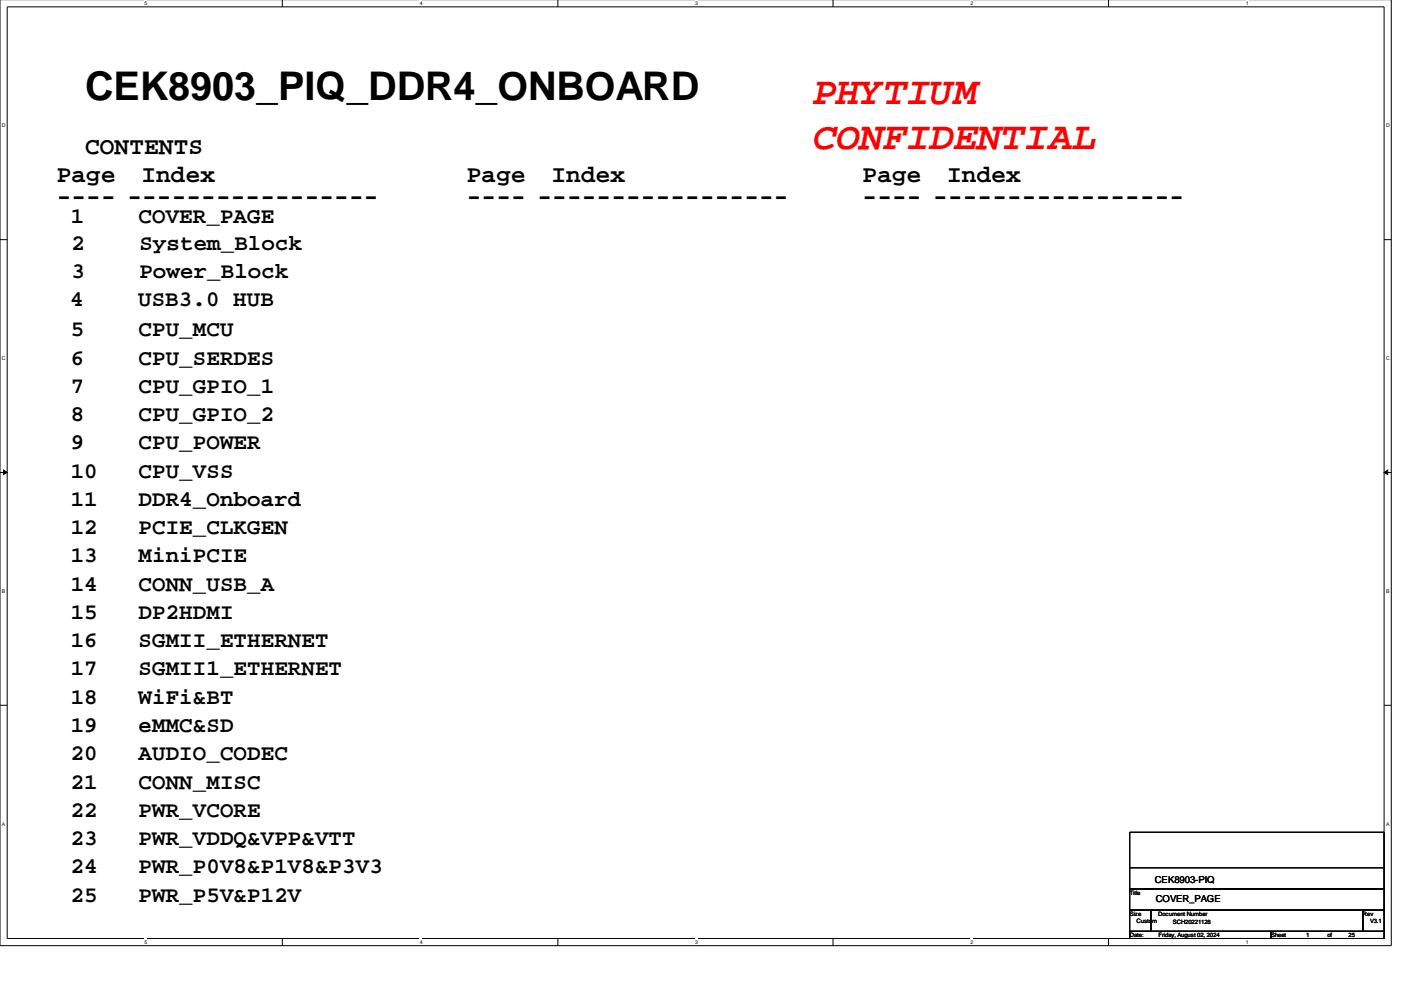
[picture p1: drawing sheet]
<svg xmlns="http://www.w3.org/2000/svg" width="297mm" height="210mm" viewBox="0 0 297 210" stroke-linecap="round" stroke-linejoin="round" font-family="sans-serif">
<defs><g id="words">
<text font-size="8.4" x="18" y="21.2">CEK8903_PIQ_DDR4_ONBOARD</text>
<g font-size="8.4" fill="#f00">
<text x="172.4" y="22">PHYTIUM</text>
<text x="172.4" y="31.7">CONFIDENTIAL</text>
</g>
<g font-size="5.2">
<text x="18" y="32.7">CONTENTS</text>
<text x="12" y="38.6">Page</text>
<text x="30" y="38.6">Index</text>
<text x="99" y="38.6">Page</text>
<text x="116.9" y="38.6">Index</text>
<text x="182.9" y="38.6">Page</text>
<text x="200.8" y="38.6">Index</text>
<text x="12" y="43.2">---- -----------------</text>
<text x="99" y="43.2">---- -----------------</text>
<text x="182.9" y="43.2">---- -----------------</text>
</g>
<g font-size="4.7">
<text x="15" y="47.3">1</text>
<text x="29.4" y="47.3">COVER_PAGE</text>
<text x="15.2" y="53">2</text>
<text x="29.5" y="53">System_Block</text>
<text x="15.2" y="58.9">3</text>
<text x="29.5" y="58.9">Power_Block</text>
<text x="14.9" y="64.9">4</text>
<text x="29.3" y="64.9">USB3.0 HUB</text>
<text x="15" y="71.3">5</text>
<text x="29.4" y="71.3">CPU_MCU</text>
<text x="15" y="77.3">6</text>
<text x="29.4" y="77.3">CPU_SERDES</text>
<text x="15" y="83.2">7</text>
<text x="29.4" y="83.2">CPU_GPIO_1</text>
<text x="15" y="89.3">8</text>
<text x="29.4" y="89.3">CPU_GPIO_2</text>
<text x="15" y="95.3">9</text>
<text x="29.4" y="95.3">CPU_POWER</text>
<text x="15" y="101.3">10</text>
<text x="29.4" y="101.3">CPU_VSS</text>
<text x="15" y="107.3">11</text>
<text x="29.4" y="107.3">DDR4_Onboard</text>
<text x="15" y="113.2">12</text>
<text x="29.4" y="113.2">PCIE_CLKGEN</text>
<text x="15" y="119.2">13</text>
<text x="29.4" y="119.2">MiniPCIE</text>
<text x="15" y="125.2">14</text>
<text x="29.4" y="125.2">CONN_USB_A</text>
<text x="15" y="131.2">15</text>
<text x="29.4" y="131.2">DP2HDMI</text>
<text x="15" y="137.3">16</text>
<text x="29.4" y="137.3">SGMII_ETHERNET</text>
<text x="15" y="143.2">17</text>
<text x="29.4" y="143.2">SGMII1_ETHERNET</text>
<text x="15" y="149.2">18</text>
<text x="29.4" y="149.2">WiFi&amp;BT</text>
<text x="15" y="155.2">19</text>
<text x="29.4" y="155.2">eMMC&amp;SD</text>
<text x="15" y="161.2">20</text>
<text x="29.4" y="161.2">AUDIO_CODEC</text>
<text x="15" y="167.2">21</text>
<text x="29.4" y="167.2">CONN_MISC</text>
<text x="15" y="173.2">22</text>
<text x="29.4" y="173.2">PWR_VCORE</text>
<text x="15" y="179.2">23</text>
<text x="29.4" y="179.2">PWR_VDDQ&amp;VPP&amp;VTT</text>
<text x="15" y="185.2">24</text>
<text x="29.4" y="185.2">PWR_P0V8&amp;P1V8&amp;P3V3</text>
<text x="15" y="191.2">25</text>
<text x="29.4" y="191.2">PWR_P5V&amp;P12V</text>
</g>
<g font-size="2">
<text x="244.9" y="187.3">CEK8903-PIQ</text>
<text x="245" y="191.3">COVER_PAGE</text>
</g>
<g font-size="1.3">
<text x="239.5" y="189.7">Title</text>
<text x="239.5" y="194.2">Size</text>
<text x="241" y="195.7">Custom</text>
<text x="245.5" y="194.2">Document Number</text>
<text x="248.7" y="195.9">SCH20221128</text>
<text x="289" y="194.2">Rev</text>
<text x="290.5" y="195.7">V3.1</text>
<text x="239.5" y="198.6">Date:</text>
<text x="245.6" y="198.6">Friday, August 02, 2024</text>
<text x="269.5" y="198.6">Sheet</text>
<text x="276.9" y="198.6">1</text>
<text x="281.4" y="198.6">of</text>
<text x="285.9" y="198.6">25</text>
</g>
<g font-size="1.1">
<text x="30.6" y="1">5</text>
<text x="89" y="1">4</text>
<text x="147.4" y="1">3</text>
<text x="205.7" y="1">2</text>
<text x="264.2" y="1">1</text>
<text x=".4" y="27">D</text>
<text x="293.9" y="27">D</text>
<text x=".4" y="76.4">C</text>
<text x="293.9" y="76.4">C</text>
<text x=".4" y="125.7">B</text>
<text x="293.9" y="125.7">B</text>
<text x=".4" y="175.1">A</text>
<text x="293.9" y="175.1">A</text>
<text x="30.6" y="200.1">5</text>
<text x="89" y="200.1">4</text>
<text x="147.4" y="200.1">3</text>
<text x="205.7" y="200.1">2</text>
<text x="264.2" y="200.1">1</text>
</g>
</g></defs>
<path d="M0 -.1v200.6h295v-200.6M1.5 1.5h292v197.5h-292z" fill="none" stroke="#000" stroke-width=".21"/>
<g fill="#fff">
<path d="M30.6 -.1h.6v1.4h-.6z"/>
<path d="M30.6 199h.6v1.3h-.6z"/>
</g>
<path d="M59.9 -.1v1.6M59.9 199v1.5" fill="none" stroke="#000" stroke-width=".21"/>
<g fill="#fff">
<path d="M89 -.1h.5v1.4h-.5z"/>
<path d="M89 199h.5v1.3h-.5z"/>
</g>
<path d="M118.3 -.1v1.6M118.3 199v1.5" fill="none" stroke="#000" stroke-width=".21"/>
<g fill="#fff">
<path d="M147.4 -.1h.5v1.4h-.5z"/>
<path d="M147.4 199h.5v1.3h-.5z"/>
</g>
<path d="M176.6 -.1v1.6M176.6 199v1.5" fill="none" stroke="#000" stroke-width=".21"/>
<g fill="#fff">
<path d="M205.7 -.1h.5v1.4h-.5z"/>
<path d="M205.7 199h.5v1.3h-.5z"/>
</g>
<path d="M235 -.1v1.6M235 199v1.5" fill="none" stroke="#000" stroke-width=".21"/>
<g fill="#fff">
<path d="M264.2 -.1h.5v1.4h-.5z"/>
<path d="M264.2 199h.5v1.3h-.5z"/>
<path d="M.4 25.9h.6v1.4h-.6z"/>
<path d="M293.9 25.9h.6v1.4h-.6z"/>
<path d="M.4 75.3h.6v1.3h-.6z"/>
<path d="M293.9 75.3h.6v1.3h-.6z"/>
</g>
<path d="M0 50.8h1.5M293.5 50.8h1.5" fill="none" stroke="#000" stroke-width=".21"/>
<g fill="#fff">
<path d="M.4 124.6h.6v1.4h-.6z"/>
<path d="M293.9 124.6h.6v1.4h-.6z"/>
</g>
<path d="M0 100.2h1.5M293.5 100.2h1.5" fill="none" stroke="#000" stroke-width=".21"/>
<g fill="#000" stroke="#000" stroke-width=".21">
<path d="M.8 99.7l.7 .5-.7 .4z" fill-rule="evenodd"/>
<path d="M293.5 100.2l.7-.5v.9z" fill-rule="evenodd"/>
</g>
<g fill="#fff">
<path d="M.4 174h.7v1.4h-.7z"/>
<path d="M293.9 174h.7v1.4h-.7z"/>
</g>
<path d="M0 149.5h1.5M293.5 149.5h1.5M239.5 184h54v4.5h-54zM239.5 188.5h54v4.5h-54zM239.5 193h4.5v4.5h-4.5zM239.5 197.5h30v1.5h-30zM239.5 184v-7.5h54v7.5M244 193h45v4.5h-45zM269.5 197.5h24v1.5h-24zM289 193h4.5v4.5h-4.5z" fill="none" stroke="#000" stroke-width=".21"/>
<use href="#words"/>
</svg>
